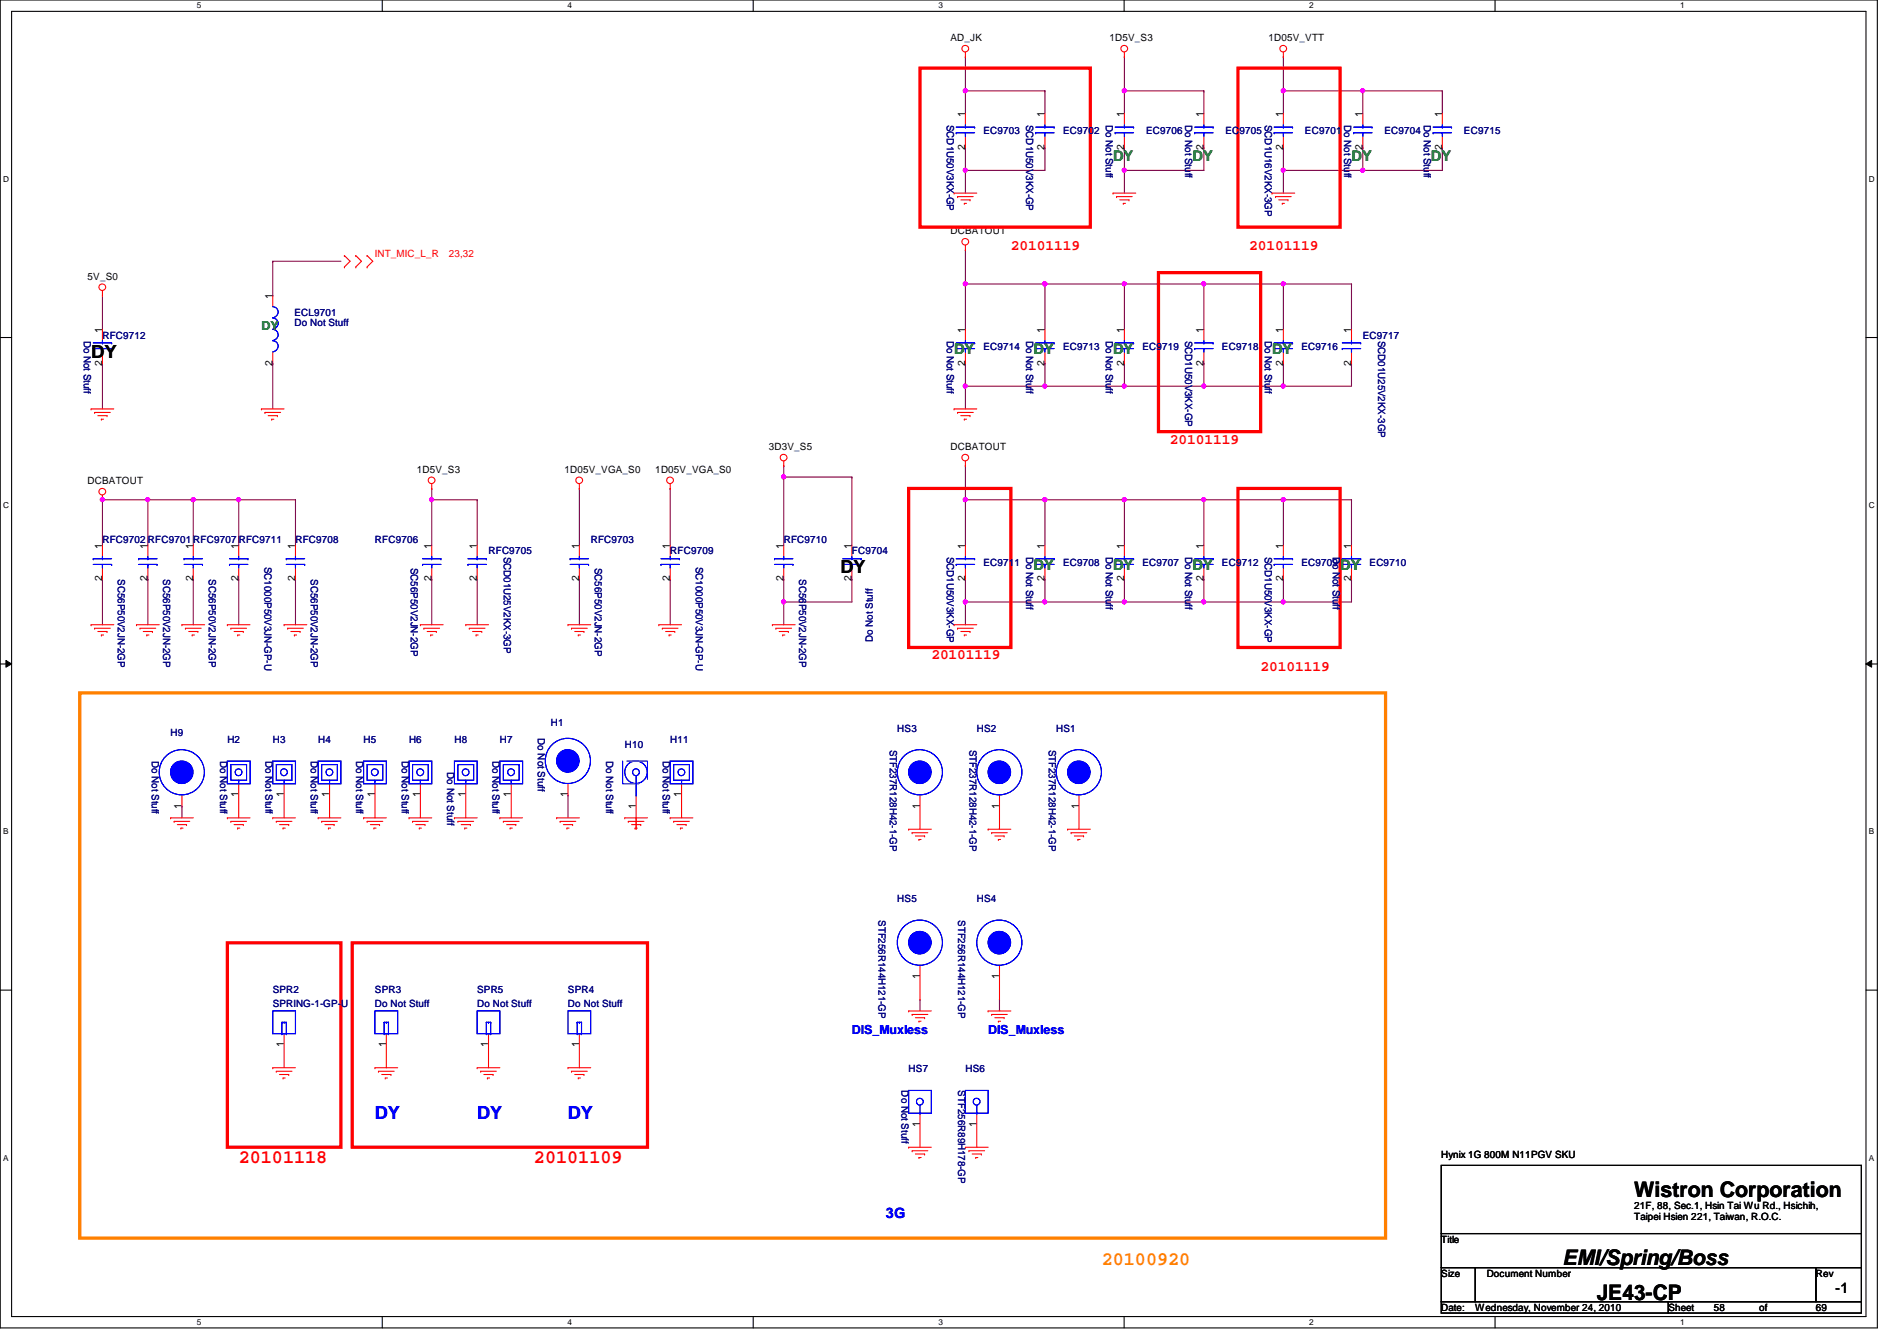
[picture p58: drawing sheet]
<svg xmlns="http://www.w3.org/2000/svg" width="297mm" height="210mm" viewBox="0 0 297 210" stroke-linecap="round" stroke-linejoin="round" font-family="sans-serif">
<defs><g id="words">
<g font-size="3.3">
<text x="255.9" y="187.3">Wistron Corporation</text>
<text x="244.7" y="198.1">EMI/Spring/Boss</text>
<text x="250" y="203.5">JE43-CP</text>
</g>
<g font-size="3" fill="#f00">
<text x="37.4" y="182.1">20101118</text>
<text x="83.6" y="182.1">20101109</text>
</g>
<text font-size="3" fill="#ff8000" x="172.5" y="198.1">20100920</text>
<g font-size="2.8">
<text x="14.3" y="56">DY</text>
<text x="131.6" y="89.7">DY</text>
</g>
<g font-size="2.8" fill="#00f">
<text x="58.7" y="175.1">DY</text>
<text x="74.7" y="175.1">DY</text>
<text x="88.9" y="175.1">DY</text>
</g>
<g font-size="2.3" fill="#008000">
<text x="174.3" y="25.2">DY</text>
<text x="186.7" y="25.2">DY</text>
<text x="211.6" y="25.2">DY</text>
<text x="224.1" y="25.2">DY</text>
<text x="149.4" y="55.5">DY</text>
<text x="161.8" y="55.5">DY</text>
<text x="174.3" y="55.5">DY</text>
<text x="199.2" y="55.5">DY</text>
<text x="161.8" y="89.2">DY</text>
<text x="174.3" y="89.2">DY</text>
<text x="186.7" y="89.2">DY</text>
<text x="209.8" y="89.2">DY</text>
</g>
<g font-size="2.3" fill="#f00">
<text x="158.3" y="39.2">20101119</text>
<text x="195.6" y="39.2">20101119</text>
<text x="183.2" y="69.4">20101119</text>
<text x="145.8" y="103.2">20101119</text>
<text x="197.4" y="105">20101119</text>
</g>
<text font-size="2.3" fill="#00f" x="138.7" y="190.6">3G</text>
<text font-size="2.3" x="287.4" y="202.4">-1</text>
<text font-size="1.9" fill="#008000" x="40.9" y="51.6">DY</text>
<g font-size="1.9" fill="#00f">
<text x="133.4" y="161.8">DIS_Muxless</text>
<text x="154.7" y="161.8">DIS_Muxless</text>
</g>
<g font-size="1.6">
<text x="148.8" y="6.4">AD_JK</text>
<text x="173.7" y="6.4">1D5V_S3</text>
<text x="198.6" y="6.4">1D05V_VTT</text>
<text x="151.1" y="23.5" transform="rotate(-90 151.1 23.5)">2</text>
<text x="151.1" y="18.3" transform="rotate(-90 151.1 18.3)">1</text>
<text x="163.6" y="23.5" transform="rotate(-90 163.6 23.5)">2</text>
<text x="163.6" y="18.3" transform="rotate(-90 163.6 18.3)">1</text>
<text x="176" y="23.5" transform="rotate(-90 176 23.5)">2</text>
<text x="176" y="18.3" transform="rotate(-90 176 18.3)">1</text>
<text x="188.5" y="23.5" transform="rotate(-90 188.5 23.5)">2</text>
<text x="188.5" y="18.3" transform="rotate(-90 188.5 18.3)">1</text>
<text x="200.9" y="23.5" transform="rotate(-90 200.9 23.5)">2</text>
<text x="200.9" y="18.3" transform="rotate(-90 200.9 18.3)">1</text>
<text x="213.4" y="23.5" transform="rotate(-90 213.4 23.5)">2</text>
<text x="213.4" y="18.3" transform="rotate(-90 213.4 18.3)">1</text>
<text x="225.8" y="23.5" transform="rotate(-90 225.8 23.5)">2</text>
<text x="225.8" y="18.3" transform="rotate(-90 225.8 18.3)">1</text>
<text x="148.8" y="36.7">DCBATOUT</text>
<text x="13.7" y="43.8">5V_S0</text>
<text x="42.7" y="46.8" transform="rotate(-90 42.7 46.8)">1</text>
<text x="16" y="52.1" transform="rotate(-90 16 52.1)">1</text>
<text x="151.1" y="52.1" transform="rotate(-90 151.1 52.1)">1</text>
<text x="163.6" y="52.1" transform="rotate(-90 163.6 52.1)">1</text>
<text x="176" y="52.1" transform="rotate(-90 176 52.1)">1</text>
<text x="188.5" y="52.1" transform="rotate(-90 188.5 52.1)">1</text>
<text x="200.9" y="52.1" transform="rotate(-90 200.9 52.1)">1</text>
<text x="211.6" y="52.1" transform="rotate(-90 211.6 52.1)">1</text>
<text x="16" y="57.2" transform="rotate(-90 16 57.2)">2</text>
<text x="42.7" y="57.2" transform="rotate(-90 42.7 57.2)">2</text>
<text x="151.1" y="57.2" transform="rotate(-90 151.1 57.2)">2</text>
<text x="163.6" y="57.2" transform="rotate(-90 163.6 57.2)">2</text>
<text x="176" y="57.2" transform="rotate(-90 176 57.2)">2</text>
<text x="188.5" y="57.2" transform="rotate(-90 188.5 57.2)">2</text>
<text x="200.9" y="57.2" transform="rotate(-90 200.9 57.2)">2</text>
<text x="211.6" y="57.2" transform="rotate(-90 211.6 57.2)">2</text>
<text x="120.4" y="70.4">3D3V_S5</text>
<text x="148.8" y="70.4">DCBATOUT</text>
<text x="13.7" y="75.8">DCBATOUT</text>
<text x="65.3" y="74">1D5V_S3</text>
<text x="88.4" y="74">1D05V_VGA_S0</text>
<text x="102.6" y="74">1D05V_VGA_S0</text>
<text x="16" y="85.9" transform="rotate(-90 16 85.9)">1</text>
<text x="23.1" y="85.9" transform="rotate(-90 23.1 85.9)">1</text>
<text x="30.2" y="85.9" transform="rotate(-90 30.2 85.9)">1</text>
<text x="37.3" y="85.9" transform="rotate(-90 37.3 85.9)">1</text>
<text x="46.2" y="85.9" transform="rotate(-90 46.2 85.9)">1</text>
<text x="67.6" y="85.9" transform="rotate(-90 67.6 85.9)">1</text>
<text x="74.7" y="85.9" transform="rotate(-90 74.7 85.9)">1</text>
<text x="90.7" y="85.9" transform="rotate(-90 90.7 85.9)">1</text>
<text x="104.9" y="85.9" transform="rotate(-90 104.9 85.9)">1</text>
<text x="122.7" y="85.9" transform="rotate(-90 122.7 85.9)">1</text>
<text x="133.3" y="85.9" transform="rotate(-90 133.3 85.9)">1</text>
<text x="151.1" y="85.9" transform="rotate(-90 151.1 85.9)">1</text>
<text x="163.6" y="85.9" transform="rotate(-90 163.6 85.9)">1</text>
<text x="176" y="85.9" transform="rotate(-90 176 85.9)">1</text>
<text x="188.5" y="85.9" transform="rotate(-90 188.5 85.9)">1</text>
<text x="200.9" y="85.9" transform="rotate(-90 200.9 85.9)">1</text>
<text x="211.6" y="85.9" transform="rotate(-90 211.6 85.9)">1</text>
<text x="16" y="91" transform="rotate(-90 16 91)">2</text>
<text x="23.1" y="91" transform="rotate(-90 23.1 91)">2</text>
<text x="30.2" y="91" transform="rotate(-90 30.2 91)">2</text>
<text x="37.3" y="91" transform="rotate(-90 37.3 91)">2</text>
<text x="46.2" y="91" transform="rotate(-90 46.2 91)">2</text>
<text x="67.6" y="91" transform="rotate(-90 67.6 91)">2</text>
<text x="74.7" y="91" transform="rotate(-90 74.7 91)">2</text>
<text x="90.7" y="91" transform="rotate(-90 90.7 91)">2</text>
<text x="104.9" y="91" transform="rotate(-90 104.9 91)">2</text>
<text x="122.7" y="91" transform="rotate(-90 122.7 91)">2</text>
<text x="133.3" y="91" transform="rotate(-90 133.3 91)">2</text>
<text x="151.1" y="91" transform="rotate(-90 151.1 91)">2</text>
<text x="163.6" y="91" transform="rotate(-90 163.6 91)">2</text>
<text x="176" y="91" transform="rotate(-90 176 91)">2</text>
<text x="188.5" y="91" transform="rotate(-90 188.5 91)">2</text>
<text x="200.9" y="91" transform="rotate(-90 200.9 91)">2</text>
<text x="211.6" y="91" transform="rotate(-90 211.6 91)">2</text>
<text x="37.3" y="124.8" transform="rotate(-90 37.3 124.8)">1</text>
<text x="44.4" y="124.8" transform="rotate(-90 44.4 124.8)">1</text>
<text x="51.6" y="124.8" transform="rotate(-90 51.6 124.8)">1</text>
<text x="58.7" y="124.8" transform="rotate(-90 58.7 124.8)">1</text>
<text x="65.8" y="124.8" transform="rotate(-90 65.8 124.8)">1</text>
<text x="72.9" y="124.8" transform="rotate(-90 72.9 124.8)">1</text>
<text x="80" y="124.8" transform="rotate(-90 80 124.8)">1</text>
<text x="88.9" y="124.8" transform="rotate(-90 88.9 124.8)">1</text>
<text x="106.7" y="124.8" transform="rotate(-90 106.7 124.8)">1</text>
<text x="28.4" y="126.6" transform="rotate(-90 28.4 126.6)">1</text>
<text x="99.6" y="126.6" transform="rotate(-90 99.6 126.6)">1</text>
<text x="144" y="126.6" transform="rotate(-90 144 126.6)">1</text>
<text x="156.5" y="126.6" transform="rotate(-90 156.5 126.6)">1</text>
<text x="168.9" y="126.6" transform="rotate(-90 168.9 126.6)">1</text>
<text x="144" y="153.2" transform="rotate(-90 144 153.2)">1</text>
<text x="156.5" y="153.2" transform="rotate(-90 156.5 153.2)">1</text>
<text x="44.4" y="163.9" transform="rotate(-90 44.4 163.9)">1</text>
<text x="60.4" y="163.9" transform="rotate(-90 60.4 163.9)">1</text>
<text x="76.5" y="163.9" transform="rotate(-90 76.5 163.9)">1</text>
<text x="90.7" y="163.9" transform="rotate(-90 90.7 163.9)">1</text>
<text x="144" y="176.4" transform="rotate(-90 144 176.4)">1</text>
<text x="152.9" y="176.4" transform="rotate(-90 152.9 176.4)">1</text>
<text x="225.7" y="181.2">Hynix 1G 800M N11PGV SKU</text>
<text x="255.9" y="189.2">21F, 88, Sec.1, Hsin Tai Wu Rd., Hsichih,</text>
<text x="255.9" y="191">Taipei Hsien 221, Taiwan, R.O.C.</text>
<text x="225.7" y="194.5">Title</text>
<text x="225.7" y="199.9">Size</text>
<text x="232.8" y="199.9">Document Number</text>
<text x="284.3" y="199.9">Rev</text>
<text x="225.7" y="205.2">Date:</text>
<text x="231" y="205.2">Wednesday, November 24, 2010</text>
<text x="261.2" y="205.2">Sheet</text>
<text x="268.3" y="205.2">58</text>
<text x="275.5" y="205.2">of</text>
<text x="284.3" y="205.2">69</text>
</g>
<g font-size="1.6" fill="#000080">
<text x="148.2" y="19.6" transform="rotate(90 148.2 19.6)">SCD1U50V3KX-GP</text>
<text x="154" y="21">EC9703</text>
<text x="160.7" y="19.6" transform="rotate(90 160.7 19.6)">SCD1U50V3KX-GP</text>
<text x="166.5" y="21">EC9702</text>
<text x="173.1" y="19.6" transform="rotate(90 173.1 19.6)">Do Not Stuff</text>
<text x="179.4" y="21">EC9706</text>
<text x="185.6" y="19.6" transform="rotate(90 185.6 19.6)">Do Not Stuff</text>
<text x="191.9" y="21">EC9705</text>
<text x="198" y="19.6" transform="rotate(90 198 19.6)">SCD1U16V2KX-3GP</text>
<text x="204.3" y="21">EC9701</text>
<text x="210.5" y="19.6" transform="rotate(90 210.5 19.6)">Do Not Stuff</text>
<text x="216.8" y="21">EC9704</text>
<text x="222.9" y="19.6" transform="rotate(90 222.9 19.6)">Do Not Stuff</text>
<text x="229.2" y="21">EC9715</text>
<text x="13.1" y="53.3" transform="rotate(90 13.1 53.3)">Do Not Stuff</text>
<text x="16" y="53">RFC9712</text>
<text x="46.1" y="49.4">ECL9701</text>
<text x="46.1" y="51.1">Do Not Stuff</text>
<text x="148.2" y="53.3" transform="rotate(90 148.2 53.3)">Do Not Stuff</text>
<text x="160.7" y="53.3" transform="rotate(90 160.7 53.3)">Do Not Stuff</text>
<text x="173.1" y="53.3" transform="rotate(90 173.1 53.3)">Do Not Stuff</text>
<text x="185.6" y="53.3" transform="rotate(90 185.6 53.3)">SCD1U50V3KX-GP</text>
<text x="198" y="53.3" transform="rotate(90 198 53.3)">Do Not Stuff</text>
<text x="213.4" y="53">EC9717</text>
<text x="215.8" y="53.3" transform="rotate(90 215.8 53.3)">SCD01U25V2KX-3GP</text>
<text x="154" y="54.8">EC9714</text>
<text x="166.5" y="54.8">EC9713</text>
<text x="178.9" y="54.8">EC9719</text>
<text x="191.3" y="54.8">EC9718</text>
<text x="203.8" y="54.8">EC9716</text>
<text x="16" y="85">RFC9702 RFC9701 RFC9707</text>
<text x="37.4" y="85">RFC9711</text>
<text x="41.4" y="88.7" transform="rotate(90 41.4 88.7)">SC1000P50V3JN-GP-U</text>
<text x="46.3" y="85">RFC9708</text>
<text x="58.7" y="85">RFC9706</text>
<text x="64.3" y="88.9" transform="rotate(90 64.3 88.9)">SC56P50V2JN-2GP</text>
<text x="76.5" y="86.8">RFC9705</text>
<text x="78.9" y="87.1" transform="rotate(90 78.9 87.1)">SCD01U25V2KX-3GP</text>
<text x="92.5" y="85">RFC9703</text>
<text x="93.1" y="88.9" transform="rotate(90 93.1 88.9)">SC56P50V2JN-2GP</text>
<text x="104.9" y="86.8">RFC9709</text>
<text x="109" y="88.7" transform="rotate(90 109 88.7)">SC1000P50V3JN-GP-U</text>
<text x="122.7" y="85">RFC9710</text>
<text x="133.4" y="86.8">FC9704</text>
<text x="148.2" y="87.1" transform="rotate(90 148.2 87.1)">SCD1U50V3KX-GP</text>
<text x="154" y="88.6">EC9711</text>
<text x="160.7" y="87.1" transform="rotate(90 160.7 87.1)">Do Not Stuff</text>
<text x="166.5" y="88.6">EC9708</text>
<text x="173.1" y="87.1" transform="rotate(90 173.1 87.1)">Do Not Stuff</text>
<text x="178.9" y="88.6">EC9707</text>
<text x="185.6" y="87.1" transform="rotate(90 185.6 87.1)">Do Not Stuff</text>
<text x="191.3" y="88.6">EC9712</text>
<text x="198" y="87.1" transform="rotate(90 198 87.1)">SCD1U50V3KX-GP</text>
<text x="203.8" y="88.6">EC9709</text>
<text x="208.7" y="87.1" transform="rotate(90 208.7 87.1)">Do Not Stuff</text>
<text x="214.5" y="88.6">EC9710</text>
<text x="18.5" y="90.7" transform="rotate(90 18.5 90.7)">SC56P50V2JN-2GP</text>
<text x="25.6" y="90.7" transform="rotate(90 25.6 90.7)">SC56P50V2JN-2GP</text>
<text x="32.7" y="90.7" transform="rotate(90 32.7 90.7)">SC56P50V2JN-2GP</text>
<text x="48.7" y="90.7" transform="rotate(90 48.7 90.7)">SC56P50V2JN-2GP</text>
<text x="125.1" y="90.7" transform="rotate(90 125.1 90.7)">SC56P50V2JN-2GP</text>
<text x="136.6" y="100.5" transform="rotate(-90 136.6 100.5)">Do Not Stuff</text>
<text x="86.3" y="113.6">H1</text>
<text x="23.8" y="119.1" transform="rotate(90 23.8 119.1)">Do Not Stuff</text>
<text x="26.7" y="115.2">H9</text>
<text x="34.5" y="119.1" transform="rotate(90 34.5 119.1)">Do Not Stuff</text>
<text x="35.6" y="116.3">H2</text>
<text x="41.6" y="119.1" transform="rotate(90 41.6 119.1)">Do Not Stuff</text>
<text x="42.7" y="116.3">H3</text>
<text x="48.7" y="119.1" transform="rotate(90 48.7 119.1)">Do Not Stuff</text>
<text x="49.8" y="116.3">H4</text>
<text x="55.8" y="119.1" transform="rotate(90 55.8 119.1)">Do Not Stuff</text>
<text x="56.9" y="116.3">H5</text>
<text x="62.9" y="119.1" transform="rotate(90 62.9 119.1)">Do Not Stuff</text>
<text x="64" y="116.3">H6</text>
<text x="71.2" y="116.3">H8</text>
<text x="77.1" y="119.1" transform="rotate(90 77.1 119.1)">Do Not Stuff</text>
<text x="78.3" y="116.3">H7</text>
<text x="84.2" y="115.6" transform="rotate(90 84.2 115.6)">Do Not Stuff</text>
<text x="94.9" y="119.1" transform="rotate(90 94.9 119.1)">Do Not Stuff</text>
<text x="97.8" y="117">H10</text>
<text x="103.8" y="119.1" transform="rotate(90 103.8 119.1)">Do Not Stuff</text>
<text x="104.9" y="116.3">H11</text>
<text x="139.4" y="117.3" transform="rotate(90 139.4 117.3)">STF237R128H42-1-GP</text>
<text x="140.5" y="114.5">HS3</text>
<text x="151.8" y="117.3" transform="rotate(90 151.8 117.3)">STF237R128H42-1-GP</text>
<text x="152.9" y="114.5">HS2</text>
<text x="164.3" y="117.3" transform="rotate(90 164.3 117.3)">STF237R128H42-1-GP</text>
<text x="165.4" y="114.5">HS1</text>
<text x="70" y="120.9" transform="rotate(90 70 120.9)">Do Not Stuff</text>
<text x="140.5" y="141.2">HS5</text>
<text x="152.9" y="141.2">HS4</text>
<text x="137.6" y="144" transform="rotate(90 137.6 144)">STF256R144H121-GP</text>
<text x="150" y="144" transform="rotate(90 150 144)">STF256R144H121-GP</text>
<text x="42.7" y="155.4">SPR2</text>
<text x="58.7" y="155.4">SPR3</text>
<text x="74.7" y="155.4">SPR5</text>
<text x="88.9" y="155.4">SPR4</text>
<text x="42.7" y="157.6">SPRING-1-GP-U</text>
<text x="58.7" y="157.6">Do Not Stuff</text>
<text x="74.7" y="157.6">Do Not Stuff</text>
<text x="88.9" y="157.6">Do Not Stuff</text>
<text x="142.3" y="167.9">HS7</text>
<text x="151.2" y="167.9">HS6</text>
<text x="141.1" y="170.7" transform="rotate(90 141.1 170.7)">Do Not Stuff</text>
<text x="150" y="170.7" transform="rotate(90 150 170.7)">STF256R89H178-GP</text>
</g>
<g font-size="1.6" fill="#f00">
<text x="58.7" y="40.2">INT_MIC_L_R</text>
<text x="70.3" y="40.2">23,32</text>
</g>
<g font-size="1.3">
<text x="30.8" y="1.3">5</text>
<text x="88.9" y="1.3">4</text>
<text x="146.9" y="1.3">3</text>
<text x="205" y="1.3">2</text>
<text x="263.1" y="1.3">1</text>
<text x=".5" y="28.4">D</text>
<text x="292.6" y="28.4">D</text>
<text x=".5" y="79.5">C</text>
<text x="292.6" y="79.5">C</text>
<text x=".5" y="130.6">B</text>
<text x="292.6" y="130.6">B</text>
<text x=".5" y="181.7">A</text>
<text x="292.6" y="181.7">A</text>
<text x="30.8" y="207.4">5</text>
<text x="88.9" y="207.4">4</text>
<text x="146.9" y="207.4">3</text>
<text x="205" y="207.4">2</text>
<text x="263.1" y="207.4">1</text>
</g>
</g></defs>
<path d="M0 0h294v207.9h-294zM1.8 1.8h290.4v204.3h-290.4z" fill="none" stroke="#000" stroke-width=".17"/>
<g fill="#fff">
<path d="M30.8 .2h.7v1.4h-.7z"/>
<path d="M30.8 206.2h.7v1.4h-.7z"/>
</g>
<path d="M59.9 0v1.8M59.9 206.1v1.8" fill="none" stroke="#000" stroke-width=".17"/>
<g fill="#fff">
<path d="M88.9 .2h.6v1.4h-.6z"/>
<path d="M88.9 206.2h.6v1.4h-.6z"/>
</g>
<path d="M117.9 0v1.8M117.9 206.1v1.8" fill="none" stroke="#000" stroke-width=".17"/>
<g fill="#fff">
<path d="M146.9 .2h.7v1.4h-.7z"/>
<path d="M146.9 206.2h.7v1.4h-.7z"/>
</g>
<path d="M176 0v1.8M176 206.1v1.8" fill="none" stroke="#000" stroke-width=".17"/>
<g fill="#fff">
<path d="M205 .2h.7v1.4h-.7z"/>
<path d="M205 206.2h.7v1.4h-.7z"/>
</g>
<path d="M234.1 0v1.8M234.1 206.1v1.8" fill="none" stroke="#000" stroke-width=".17"/>
<g fill="#fff">
<path d="M263.1 .2h.7v1.4h-.7z"/>
<path d="M263.1 206.2h.7v1.4h-.7z"/>
<path d="M.5 27.3h.9v1.4h-.9z"/>
<path d="M292.6 27.3h.9v1.4h-.9z"/>
<path d="M.5 78.4h.9v1.4h-.9z"/>
<path d="M292.6 78.4h.9v1.4h-.9z"/>
</g>
<path d="M0 52.8h1.8M292.2 52.8h1.8" fill="none" stroke="#000" stroke-width=".17"/>
<g fill="#fff">
<path d="M.5 129.5h.8v1.4h-.8z"/>
<path d="M292.6 129.5h.9v1.4h-.9z"/>
</g>
<path d="M0 103.9h1.8M292.2 103.9h1.8" fill="none" stroke="#000" stroke-width=".17"/>
<path d="M.9 103.4l.9 .5-.9 .5zM292.2 103.9l.9-.5v1z" fill="#000"/>
<path d="M.9 103.4l.9 .5-.9 .5zM292.2 103.9l.9-.5v1z" fill="none" stroke="#000" stroke-width=".16"/>
<g fill="#fff">
<path d="M.5 180.5h.8v1.4h-.8z"/>
<path d="M292.6 180.5h.9v1.4h-.9z"/>
</g>
<path d="M0 155h1.8M292.2 155h1.8" fill="none" stroke="#000" stroke-width=".17"/>
<g fill="none" stroke="#800040" stroke-width=".17">
<path d="M176.1 23.1h.1M176.1 23.1v3.6M188.5 23.1h.1M188.5 23.1v3.6M16 78.2h.1M16 78.2h7.2M28.5 126.2h.1M28.5 126.2v1.8M88.9 124.5h.1M88.9 124.5v3.5M99.6 128h.1M99.6 128v1.8"/>
<path d="M144.1 156.5h.1M144.1 156.5v1.7M156.5 156.5h.1M156.5 156.5v1.7"/>
</g>
<circle cx="16" cy="78.2" r=".32" fill="#f0f"/>
<circle cx="16" cy="78.2" r=".32" fill="none" stroke="#f0f" stroke-width=".17"/>
<g fill="none" stroke="#800040" stroke-width=".17">
<path d="M213.4 14.2h.1M213.4 14.2h12.4M225.8 14.2h.1M225.8 14.2v3.6M16 78.2h.1M16 78.2v7.1M23.2 78.2h.1M23.2 78.2v7.1M104.9 76.5h.1M104.9 76.5v8.8M23.2 90.7h.1M23.2 90.7v7.1"/>
<path d="M151.2 94.2h.1M151.2 94.2v3.6"/>
</g>
<circle cx="151.1" cy="94.2" r=".32" fill="#f0f"/>
<circle cx="151.1" cy="94.2" r=".32" fill="none" stroke="#f0f" stroke-width=".17"/>
<path d="M151.2 26.7h.1M151.2 26.7v3.5" fill="none" stroke="#800040" stroke-width=".17"/>
<circle cx="151.1" cy="26.6" r=".32" fill="#f0f"/>
<circle cx="151.1" cy="26.6" r=".32" fill="none" stroke="#f0f" stroke-width=".17"/>
<path d="M151.2 14.2h.1M151.2 14.2h12.4" fill="none" stroke="#800040" stroke-width=".17"/>
<circle cx="151.1" cy="14.2" r=".32" fill="#f0f"/>
<circle cx="151.1" cy="14.2" r=".32" fill="none" stroke="#f0f" stroke-width=".17"/>
<path d="M151.2 14.2h.1M151.2 8.9h.1M151.2 8.9v8.9M163.6 14.2h.1M163.6 14.2v3.6M151.2 26.7h.1M151.2 26.7h12.4M151.2 60.5h.1M151.2 60.5v3.5" fill="none" stroke="#800040" stroke-width=".17"/>
<circle cx="151.1" cy="60.4" r=".32" fill="#f0f"/>
<circle cx="151.1" cy="60.4" r=".32" fill="none" stroke="#f0f" stroke-width=".17"/>
<path d="M151.2 23.1h.1M151.2 23.1v3.6M163.6 23.1h.1M163.6 23.1v3.6M151.2 44.4h.1M151.2 44.4h12.4" fill="none" stroke="#800040" stroke-width=".17"/>
<circle cx="163.6" cy="44.4" r=".32" fill="#f0f"/>
<circle cx="163.6" cy="44.4" r=".32" fill="none" stroke="#f0f" stroke-width=".17"/>
<circle cx="151.1" cy="44.4" r=".32" fill="#f0f"/>
<circle cx="151.1" cy="44.4" r=".32" fill="none" stroke="#f0f" stroke-width=".17"/>
<path d="M163.6 44.4h.1M163.6 44.4h12.5" fill="none" stroke="#800040" stroke-width=".17"/>
<circle cx="163.6" cy="44.4" r=".32" fill="#f0f"/>
<circle cx="163.6" cy="44.4" r=".32" fill="none" stroke="#f0f" stroke-width=".17"/>
<path d="M201 44.4h.1M201 44.4h10.6" fill="none" stroke="#800040" stroke-width=".17"/>
<circle cx="200.9" cy="44.4" r=".32" fill="#f0f"/>
<circle cx="200.9" cy="44.4" r=".32" fill="none" stroke="#f0f" stroke-width=".17"/>
<path d="M176.1 44.4h.1M176.1 44.4h12.4" fill="none" stroke="#800040" stroke-width=".17"/>
<circle cx="176" cy="44.4" r=".32" fill="#f0f"/>
<circle cx="176" cy="44.4" r=".32" fill="none" stroke="#f0f" stroke-width=".17"/>
<path d="M151.2 60.5h.1M151.2 60.5h12.4M201 60.5h.1M201 60.5h10.6" fill="none" stroke="#800040" stroke-width=".17"/>
<circle cx="200.9" cy="60.4" r=".32" fill="#f0f"/>
<circle cx="200.9" cy="60.4" r=".32" fill="none" stroke="#f0f" stroke-width=".17"/>
<path d="M163.6 60.5h.1M163.6 60.5h12.5" fill="none" stroke="#800040" stroke-width=".17"/>
<circle cx="163.6" cy="60.4" r=".32" fill="#f0f"/>
<circle cx="163.6" cy="60.4" r=".32" fill="none" stroke="#f0f" stroke-width=".17"/>
<path d="M176.1 60.5h.1M176.1 60.5h12.4" fill="none" stroke="#800040" stroke-width=".17"/>
<circle cx="176" cy="60.4" r=".32" fill="#f0f"/>
<circle cx="176" cy="60.4" r=".32" fill="none" stroke="#f0f" stroke-width=".17"/>
<g fill="none" stroke="#800040" stroke-width=".17">
<path d="M151.2 44.4h.1M151.2 44.4v7.2M163.6 44.4h.1M163.6 44.4v7.2M176.1 44.4h.1M176.1 44.4v7.2M188.5 44.4h.1M188.5 44.4v7.2M188.5 44.4h12.5M201 44.4h.1M201 44.4v7.2M211.6 44.4h.1"/>
<path d="M211.6 44.4v7.2"/>
</g>
<circle cx="188.5" cy="44.4" r=".32" fill="#f0f"/>
<circle cx="188.5" cy="44.4" r=".32" fill="none" stroke="#f0f" stroke-width=".17"/>
<g fill="none" stroke="#800040" stroke-width=".17">
<path d="M151.2 39.1h.1M151.2 39.1v5.3M151.2 56.9h.1M151.2 56.9v3.6M163.6 56.9h.1M163.6 56.9v3.6M176.1 56.9h.1M176.1 56.9v3.6M188.5 56.9h.1M188.5 56.9v3.6M201 56.9h.1M201 56.9v3.6h-12.5"/>
<path d="M211.6 56.9h.1M211.6 56.9v3.6M188.5 60.5h.1"/>
</g>
<circle cx="188.5" cy="60.4" r=".32" fill="#f0f"/>
<circle cx="188.5" cy="60.4" r=".32" fill="none" stroke="#f0f" stroke-width=".17"/>
<path d="M176.1 14.2h.1M176.1 14.2h12.4M46.3 90.7h.1M46.3 90.7v7.1" fill="none" stroke="#800040" stroke-width=".17"/>
<circle cx="176" cy="14.2" r=".32" fill="#f0f"/>
<circle cx="176" cy="14.2" r=".32" fill="none" stroke="#f0f" stroke-width=".17"/>
<g fill="none" stroke="#800040" stroke-width=".17">
<path d="M176.1 14.2h.1M176.1 8.9h.1M176.1 8.9v8.9M188.5 14.2h.1M188.5 14.2v3.6M30.3 78.2h.1M30.3 78.2h7.1M67.6 78.2h.1M67.6 78.2h7.1M90.7 76.5h.1M90.7 76.5v8.8M90.7 90.7h.1"/>
<path d="M90.7 90.7v7.1M104.9 90.7h.1M104.9 90.7v7.1"/>
</g>
<circle cx="30.2" cy="78.2" r=".32" fill="#f0f"/>
<circle cx="30.2" cy="78.2" r=".32" fill="none" stroke="#f0f" stroke-width=".17"/>
<path d="M213.4 26.7h.1M225.8 23.1h.1M225.8 23.1v3.6h-12.4M151.2 78.2h.1M151.2 78.2h12.4" fill="none" stroke="#800040" stroke-width=".17"/>
<circle cx="163.6" cy="78.2" r=".32" fill="#f0f"/>
<circle cx="163.6" cy="78.2" r=".32" fill="none" stroke="#f0f" stroke-width=".17"/>
<circle cx="151.1" cy="78.2" r=".32" fill="#f0f"/>
<circle cx="151.1" cy="78.2" r=".32" fill="none" stroke="#f0f" stroke-width=".17"/>
<path d="M163.6 78.2h.1M163.6 78.2h12.5" fill="none" stroke="#800040" stroke-width=".17"/>
<circle cx="163.6" cy="78.2" r=".32" fill="#f0f"/>
<circle cx="163.6" cy="78.2" r=".32" fill="none" stroke="#f0f" stroke-width=".17"/>
<path d="M201 78.2h.1M201 78.2h10.6" fill="none" stroke="#800040" stroke-width=".17"/>
<circle cx="200.9" cy="78.2" r=".32" fill="#f0f"/>
<circle cx="200.9" cy="78.2" r=".32" fill="none" stroke="#f0f" stroke-width=".17"/>
<path d="M176.1 78.2h.1M176.1 78.2h12.4" fill="none" stroke="#800040" stroke-width=".17"/>
<circle cx="176" cy="78.2" r=".32" fill="#f0f"/>
<circle cx="176" cy="78.2" r=".32" fill="none" stroke="#f0f" stroke-width=".17"/>
<path d="M151.2 94.2h.1M151.2 94.2h12.4M201 94.2h.1M201 94.2h10.6" fill="none" stroke="#800040" stroke-width=".17"/>
<circle cx="200.9" cy="94.2" r=".32" fill="#f0f"/>
<circle cx="200.9" cy="94.2" r=".32" fill="none" stroke="#f0f" stroke-width=".17"/>
<path d="M163.6 94.2h.1M163.6 94.2h12.5" fill="none" stroke="#800040" stroke-width=".17"/>
<circle cx="163.6" cy="94.2" r=".32" fill="#f0f"/>
<circle cx="163.6" cy="94.2" r=".32" fill="none" stroke="#f0f" stroke-width=".17"/>
<path d="M176.1 94.2h.1M176.1 94.2h12.4" fill="none" stroke="#800040" stroke-width=".17"/>
<circle cx="176" cy="94.2" r=".32" fill="#f0f"/>
<circle cx="176" cy="94.2" r=".32" fill="none" stroke="#f0f" stroke-width=".17"/>
<path d="M37.4 78.2h.1M37.4 78.2v7.1M122.7 74.7h.1M122.7 72.9h.1M122.7 74.7h10.7M122.7 72.9v1.8" fill="none" stroke="#800040" stroke-width=".17"/>
<circle cx="122.7" cy="74.6" r=".32" fill="#f0f"/>
<circle cx="122.7" cy="74.6" r=".32" fill="none" stroke="#f0f" stroke-width=".17"/>
<path d="M67.6 76.5h.1M67.6 76.5v1.7M122.7 74.7h.1M122.7 74.7v10.6M122.7 94.2h.1M122.7 94.2v3.6" fill="none" stroke="#800040" stroke-width=".17"/>
<circle cx="122.7" cy="94.2" r=".32" fill="#f0f"/>
<circle cx="122.7" cy="94.2" r=".32" fill="none" stroke="#f0f" stroke-width=".17"/>
<g fill="none" stroke="#800040" stroke-width=".17">
<path d="M74.7 78.2h.1M74.7 78.2v7.1M151.2 78.2h.1M151.2 78.2v7.1M163.6 78.2h.1M163.6 78.2v7.1M176.1 78.2h.1M176.1 78.2v7.1M188.5 78.2h.1M188.5 78.2v7.1M188.5 78.2h12.5M201 78.2h.1"/>
<path d="M201 78.2v7.1M211.6 78.2h.1M211.6 78.2v7.1"/>
</g>
<circle cx="188.5" cy="78.2" r=".32" fill="#f0f"/>
<circle cx="188.5" cy="78.2" r=".32" fill="none" stroke="#f0f" stroke-width=".17"/>
<g fill="none" stroke="#800040" stroke-width=".17">
<path d="M176.1 26.7h.1M176.1 26.7v3.5M16 56.9h.1M16 56.9v7.1M30.3 78.2h.1M30.3 78.2v7.1M30.3 90.7h.1M30.3 90.7v7.1M122.7 94.2h.1M122.7 90.7h.1M122.7 90.7v3.5M133.4 90.7h.1"/>
<path d="M133.4 90.7v3.5h-10.7"/>
</g>
<circle cx="176" cy="26.6" r=".32" fill="#f0f"/>
<circle cx="176" cy="26.6" r=".32" fill="none" stroke="#f0f" stroke-width=".17"/>
<path d="M176.1 26.7h.1M176.1 26.7h12.4M67.6 78.2h.1M67.6 78.2v7.1M133.4 74.7h.1M133.4 74.7v10.6M16 90.7h.1M16 90.7v7.1M67.6 90.7h.1M67.6 90.7v7.1M74.7 90.7h.1M74.7 90.7v7.1" fill="none" stroke="#800040" stroke-width=".17"/>
<circle cx="67.6" cy="78.2" r=".32" fill="#f0f"/>
<circle cx="67.6" cy="78.2" r=".32" fill="none" stroke="#f0f" stroke-width=".17"/>
<g fill="none" stroke="#800040" stroke-width=".17">
<path d="M151.2 72.9h.1M151.2 72.9v5.3M151.2 90.7h.1M151.2 90.7v3.5M163.6 90.7h.1M163.6 90.7v3.5M176.1 90.7h.1M176.1 90.7v3.5M188.5 90.7h.1M188.5 94.2h.1M188.5 90.7v3.5M201 90.7h.1"/>
<path d="M201 90.7v3.5h-12.5M211.6 90.7h.1M211.6 90.7v3.5"/>
</g>
<circle cx="188.5" cy="94.2" r=".32" fill="#f0f"/>
<circle cx="188.5" cy="94.2" r=".32" fill="none" stroke="#f0f" stroke-width=".17"/>
<path d="M16 51.6h.1M16 46.2v5.4M23.2 78.2h.1M23.2 78.2h7.1M37.4 90.7h.1M37.4 90.7v7.1" fill="none" stroke="#800040" stroke-width=".17"/>
<circle cx="23.1" cy="78.2" r=".32" fill="#f0f"/>
<circle cx="23.1" cy="78.2" r=".32" fill="none" stroke="#f0f" stroke-width=".17"/>
<path d="M37.4 78.2h.1M37.4 78.2h8.9M46.3 78.2h.1M46.3 78.2v7.1" fill="none" stroke="#800040" stroke-width=".17"/>
<circle cx="37.4" cy="78.2" r=".32" fill="#f0f"/>
<circle cx="37.4" cy="78.2" r=".32" fill="none" stroke="#f0f" stroke-width=".17"/>
<path d="M201 14.2h.1M201 14.2h12.4M201 23.1h.1M201 23.1v3.6M213.4 23.1h.1M213.4 23.1v3.6" fill="none" stroke="#800040" stroke-width=".17"/>
<circle cx="213.4" cy="14.2" r=".32" fill="#f0f"/>
<circle cx="213.4" cy="14.2" r=".32" fill="none" stroke="#f0f" stroke-width=".17"/>
<circle cx="200.9" cy="14.2" r=".32" fill="#f0f"/>
<circle cx="200.9" cy="14.2" r=".32" fill="none" stroke="#f0f" stroke-width=".17"/>
<path d="M201 14.2h.1M201 8.9h.1M201 8.9v8.9M213.4 14.2h.1M213.4 14.2v3.6M201 26.7h.1M201 26.7v3.5" fill="none" stroke="#800040" stroke-width=".17"/>
<circle cx="200.9" cy="26.6" r=".32" fill="#f0f"/>
<circle cx="200.9" cy="26.6" r=".32" fill="none" stroke="#f0f" stroke-width=".17"/>
<path d="M201 26.7h.1M201 26.7h12.4" fill="none" stroke="#800040" stroke-width=".17"/>
<circle cx="213.4" cy="26.6" r=".32" fill="#f0f"/>
<circle cx="213.4" cy="26.6" r=".32" fill="none" stroke="#f0f" stroke-width=".17"/>
<path d="M42.7 40.9h.1M42.7 46.2h.1M42.7 56.9h.1M42.7 40.9h10.7M42.7 40.9v5.3M42.7 56.9v7.1" fill="none" stroke="#800040" stroke-width=".17"/>
<g fill="none" stroke="#f00" stroke-width=".17">
<path d="M151.2 8.9h.1M151.2 8.2v.7M151.2 17.8v1.8M163.6 17.8v1.8M176.1 8.9h.1M176.1 8.2v.7M201 8.9h.1M201 8.2v.7M213.4 17.8v1.8M149.4 30.2h.1M149.4 30.2h3.5M149.9 30.8h.1"/>
<path d="M149.9 30.8h2.5M150.4 31.3h1.5M151 31.8h.1M151 31.8h.3M151.2 39.1h.1M151.2 21.3v1.8M151.2 38.4v.7M151.9 31.3h.1M163.6 21.3v1.8M174.3 30.2h.1M174.3 30.2h3.5M174.8 30.8h.1"/>
<path d="M174.8 30.8h2.5M175.3 31.3h1.5M175.9 31.8h.1M175.9 31.8h.3M176.8 31.3h.1M199.2 30.2h.1M199.2 30.2h3.5M199.7 30.8h.1M199.7 30.8h2.5M200.2 31.3h1.5M200.8 31.8h.1M200.8 31.8h.3"/>
<path d="M201.7 31.3h.1M213.4 21.3v1.8M16 46.2h.1M16 45.5v.7M42.7 46.2v1.8M42.7 55.1v1.8M53.9 40h.1M53.9 41.8h.1M53.9 40l.9 .9-.9 .9M55.7 41.8h.1M55.7 40h.1M55.7 40l.9 .9-.9 .9"/>
<path d="M57.5 40h.1M57.5 41.8h.1M57.5 40l.9 .9-.9 .9M14.3 64h.1M14.3 64h3.5M14.8 64.6h.1M14.8 64.6h2.5M15.3 65.1h1.5M15.9 65.6h.1M15.9 65.6h.3M16 78.2h.1M16 77.5v.7"/>
<path d="M16.8 65.1h.1M40.9 64h.1M40.9 64h3.6M41.5 64.6h.1M41.5 64.6h2.4M42 65.1h1.4M42.5 65.6h.1M42.5 65.6h.4M43.4 65.1h.1M67.6 76.5h.1M67.6 75.7v.8M90.7 76.5h.1"/>
<path d="M90.7 75.7v.8M104.9 76.5h.1M104.9 75.7v.8M122.7 72.9h.1M122.7 72.2v.7M149.4 64h.1M149.4 64h3.5M149.9 64.6h.1M149.9 64.6h2.5M150.4 65.1h1.5M151 65.6h.1M151 65.6h.3"/>
<path d="M151.2 72.9h.1M151.2 72.2v.7M151.9 65.1h.1M14.3 97.8h.1M14.3 97.8h3.5M14.8 98.3h.1M14.8 98.3h2.5M15.3 98.8h1.5M15.9 99.4h.1M15.9 99.4h.3M16.8 98.8h.1M21.4 97.8h.1"/>
<path d="M21.4 97.8h3.5M21.9 98.3h.1M21.9 98.3h2.5M22.4 98.8h1.5M23 99.4h.1M23 99.4h.3M23.9 98.8h.1M28.5 97.8h.1M28.5 97.8h3.5M29 98.3h.1M29 98.3h2.5M29.5 98.8h1.5"/>
<path d="M30.1 99.4h.1M30.1 99.4h.3M31 98.8h.1M35.6 97.8h.1M35.6 97.8h3.6M36.1 98.3h.1M36.1 98.3h2.5M36.7 98.8h1.4M37.2 99.4h.1M37.2 99.4h.3M38.1 98.8h.1M44.5 97.8h.1"/>
<path d="M44.5 97.8h3.5M45 98.3h.1M45 98.3h2.5M45.5 98.8h1.5M46.1 99.4h.1M46.1 99.4h.3M47 98.8h.1M65.8 97.8h.1M65.8 97.8h3.6M66.4 98.3h.1M66.4 98.3h2.4M66.9 98.8h1.4"/>
<path d="M67.4 99.4h.1M67.4 99.4h.4M67.6 85.3v1.8M67.6 88.9v1.8M68.3 98.8h.1M72.9 97.8h.1M72.9 97.8h3.6M73.5 98.3h.1M73.5 98.3h2.4M74 98.8h1.4M74.5 99.4h.1M74.5 99.4h.4"/>
<path d="M75.4 98.8h.1M88.9 97.8h.1M88.9 97.8h3.6M89.5 98.3h.1M89.5 98.3h2.4M90 98.8h1.4M90.5 99.4h.1M90.5 99.4h.4M91.4 98.8h.1M103.2 97.8h.1M103.2 97.8h3.5M103.7 98.3h.1"/>
<path d="M103.7 98.3h2.5M104.2 98.8h1.5M104.8 99.4h.1M104.8 99.4h.3M105.7 98.8h.1M120.9 97.8h.1M120.9 97.8h3.6M121.5 98.3h.1M121.5 98.3h2.4M122 98.8h1.4M122.6 99.4h.1M122.6 99.4h.3"/>
<path d="M122.7 85.3v1.8M122.7 88.9v1.8M123.4 98.8h.1M149.4 97.8h.1M149.4 97.8h3.5M149.9 98.3h.1M149.9 98.3h2.5M150.4 98.8h1.5M151 99.4h.1M151 99.4h.3M151.2 85.3v1.8M151.2 88.9v1.8"/>
<path d="M151.9 98.8h.1M163.6 85.3v1.8M163.6 88.9v1.8M26.7 128h.1M26.7 128h3.6M27.3 128.6h.1M27.3 128.6h2.4M27.8 129.1h1.4M28.3 129.6h.1M28.3 129.6h.4M28.5 124.5v1.7M29.2 129.1h.1"/>
<path d="M35.6 128h.1M35.6 128h3.6M36.1 128.6h.1M36.1 128.6h2.5M36.7 129.1h1.4M37.2 129.6h.1M37.2 129.6h.3M37.4 122.7v5.3M38.1 129.1h.1M42.7 128h.1M42.7 128h3.6M43.3 128.6h.1"/>
<path d="M43.3 128.6h2.4M43.8 129.1h1.4M44.3 129.6h.1M44.3 129.6h.4M44.5 122.7v5.3M45.2 129.1h.1M49.8 128h.1M49.8 128h3.6M50.4 128.6h.1M50.4 128.6h2.4M50.9 129.1h1.4M51.4 129.6h.1"/>
<path d="M51.4 129.6h.4M52.3 129.1h.1M56.9 128h.1M56.9 128h3.6M57.5 128.6h.1M57.5 128.6h2.4M58 129.1h1.4M58.5 129.6h.1M58.5 129.6h.4M59.4 129.1h.1M64 128h.1M64 128h3.6"/>
<path d="M64.6 128.6h.1M64.6 128.6h2.5M65.1 129.1h1.4M65.7 129.6h.1M65.7 129.6h.3M66.5 129.1h.1M71.2 128h.1M71.2 128h3.5M71.7 128.6h.1M71.7 128.6h2.5M72.2 129.1h1.5M72.8 129.6h.1"/>
<path d="M72.8 129.6h.3M73.7 129.1h.1M78.3 128h.1M78.3 128h3.5M78.8 128.6h.1M78.8 128.6h2.5M79.3 129.1h1.5M79.9 129.6h.1M79.9 129.6h.3M80.8 129.1h.1M87.2 128h.1M87.2 128h3.5"/>
<path d="M87.7 128.6h.1M87.7 128.6h2.5M88.2 129.1h1.5M88.8 129.6h.1M88.8 129.6h.3M89.7 129.1h.1M97.8 128h.1M97.8 128h3.6M98.4 128.6h.1M98.4 128.6h2.4M98.9 129.1h1.4M99.4 129.6h.1"/>
<path d="M99.4 129.6h.4M100.3 129.1h.1M104.9 128h.1M104.9 128h3.6M105.5 128.6h.1M105.5 128.6h2.4M106 129.1h1.4M106.5 129.6h.1M106.5 129.6h.4M106.7 122.7v5.3M107.4 129.1h.1M142.3 129.8h.1"/>
<path d="M142.3 129.8h3.5M142.8 130.3h.1M142.8 130.3h2.5M143.3 130.9h1.5M143.9 131.4h.1M143.9 131.4h.3M144.8 130.9h.1M154.7 129.8h.1M154.7 129.8h3.6M155.3 130.3h.1M155.3 130.3h2.4M155.8 130.9h1.4"/>
<path d="M156.3 131.4h.1M156.3 131.4h.4M157.2 130.9h.1M167.2 129.8h.1M167.2 129.8h3.5M167.7 130.3h.1M167.7 130.3h2.5M168.2 130.9h1.5M168.8 131.4h.1M168.8 131.4h.3M169.7 130.9h.1M142.3 158.2h.1"/>
<path d="M142.3 158.2h3.5M142.8 158.8h.1M142.8 158.8h2.5M143.3 159.3h1.5M143.9 159.9h.1M143.9 159.9h.3M144.8 159.3h.1M154.7 158.2h.1M154.7 158.2h3.6M155.3 158.8h.1M155.3 158.8h2.4M155.8 159.3h1.4"/>
<path d="M156.3 159.9h.1M156.3 159.9h.4M157.2 159.3h.1M42.7 167.1h.1M42.7 167.1h3.6M43.3 167.7h.1M43.3 167.7h2.4M43.8 168.2h1.4M44.3 168.7h.1M44.3 168.7h.4M44.5 161.8v5.3M45.2 168.2h.1"/>
<path d="M58.7 167.1h.1M58.7 167.1h3.6M59.3 167.7h.1M59.3 167.7h2.4M59.8 168.2h1.4M60.3 168.7h.1M60.3 168.7h.4M61.2 168.2h.1M74.7 167.1h.1M74.7 167.1h3.6M75.3 167.7h.1M75.3 167.7h2.4"/>
<path d="M75.8 168.2h1.4M76.3 168.7h.1M76.3 168.7h.4M76.5 161.8v5.3M77.2 168.2h.1M88.9 167.1h.1M88.9 167.1h3.6M89.5 167.7h.1M89.5 167.7h2.4M90 168.2h1.4M90.5 168.7h.1M90.5 168.7h.4"/>
<path d="M91.4 168.2h.1M142.3 179.6h.1M142.3 179.6h3.5M151.2 179.6h.1M151.2 179.6h3.5M152.9 174.2v5.4M142.8 180.1h.1M142.8 180.1h2.5M143.3 180.6h1.5M143.9 181.2h.1M143.9 181.2h.3M144.8 180.6h.1"/>
<path d="M151.7 180.1h.1M151.7 180.1h2.5M152.2 180.6h1.5M152.8 181.2h.1M152.8 181.2h.3M153.7 180.6h.1"/>
<circle cx="151.2" cy="7.6" r=".52"/>
<circle cx="176" cy="7.6" r=".52"/>
<circle cx="200.9" cy="7.6" r=".52"/>
<circle cx="151.2" cy="37.8" r=".52"/>
<circle cx="16" cy="45" r=".52"/>
<circle cx="16" cy="77" r=".52"/>
<circle cx="67.6" cy="75.2" r=".52"/>
<circle cx="90.7" cy="75.2" r=".52"/>
<circle cx="104.9" cy="75.2" r=".52"/>
<circle cx="122.7" cy="71.6" r=".52"/>
<circle cx="151.2" cy="71.6" r=".52"/>
</g>
<path d="M225.7 182.4h65.8v10.7h-65.8zM225.7 193.1h65.8v5.3h-65.8zM225.7 198.4h5.3v5.4h-5.3zM231 198.4h53.3v5.4h-53.3zM284.3 198.4h7.2v5.4h-7.2zM225.7 203.8h35.5v1.7h-35.5zM261.2 203.8h30.3v1.7h-30.3z" fill="none" stroke="#000" stroke-width=".17"/>
<path d="M12.5 108.5h204.5v85.3h-204.5z" fill="none" stroke="#ff8000" stroke-width=".51"/>
<path d="M144.1 10.7h26.6v24.9h-26.6zM193.8 10.7h16v24.9h-16zM181.4 42.7h16v24.9h-16zM142.3 76.5h16v24.8h-16zM193.8 76.5h16v24.8h-16zM35.6 147.6h17.8v32h-17.8zM55.2 147.6h46.2v32h-46.2z" fill="none" stroke="#f00" stroke-width=".51"/>
<g fill="none" stroke="#00f" stroke-width=".17">
<path d="M149.7 19.9h2.9M151.2 19.9h.1M151.2 19.6v.3M152.6 19.9h.1M162.2 19.9h2.9M163.6 19.9h.1M163.6 19.6v.3M165.1 19.9h.1M212 19.9h2.8M213.4 19.9h.1M213.4 19.6v.3M214.8 19.9h.1"/>
<path d="M149.7 20.8h.1M149.7 20.8h2.9M151.2 20.8h.1M151.2 20.8v.5M162.2 20.8h.1M162.2 20.8h2.9M163.6 20.8h.1M163.6 20.8v.5M212 20.8h.1M212 20.8h2.8M213.4 20.8h.1M213.4 20.8v.5"/>
<path d="M42.7 48a.87 .87 0 0 1 .9 .9 .87 .87 0 0 1-.9 .8M42.7 49.8a.87 .87 0 0 1 .9 .9 .87 .87 0 0 1-.9 .8M42.7 51.6a.87 .87 0 0 1 .9 .8 .87 .87 0 0 1-.9 .9M42.7 53.3a.87 .87 0 0 1 .9 .9 .87 .87 0 0 1-.9 .9M66.2 88.3h.1M66.2 87.5h2.8M66.2 88.3h2.8M67.6 87.5h.1M67.6 88.3h.1M67.6 87.1v.4M67.6 88.3v.6M69 87.5h.1"/>
<path d="M121.3 87.5h.1M121.3 87.5h2.9M121.3 88.3h2.9M122.7 87.5h.1M122.7 88.3h.1M122.7 87.1v.4M122.7 88.3v.6M124.2 88.3h.1M149.7 88.3h.1M149.7 87.5h2.9M149.7 88.3h2.9M151.2 87.5h.1"/>
<path d="M151.2 88.3h.1M151.2 87.1v.4M151.2 88.3v.6M152.6 87.5h.1M162.2 88.3h.1M162.2 87.5h2.9M162.2 88.3h2.9M163.6 87.5h.1M163.6 88.3h.1M163.6 87.1v.4M163.6 88.3v.6M165.1 87.5h.1"/>
<path d="M35.6 119.1h3.6v3.6h-3.6zM36.1 119.7h2.5v2.4h-2.5zM42.7 119.1h3.6v3.6h-3.6zM43.3 119.7h2.4v2.4h-2.4zM104.9 119.1h3.6v3.6h-3.6zM105.5 119.7h2.4v2.4h-2.4zM37.4 122.1h.1M37.4 122.1v.6M44.5 122.1h.1M44.5 122.1v.6M106.7 122.1h.1M106.7 122.1v.6"/>
<path d="M42.7 158.2h3.6v3.6h-3.6zM74.7 158.2h3.6v3.6h-3.6zM44.2 160h.1M44.2 161.8h.1M44.2 160h.6M44.2 161.8h.6M44.2 160v1.8M44.5 160h.1M44.8 161.8h.1M44.8 160h.1M44.8 160v1.8M76.2 160h.1"/>
<path d="M76.2 161.8h.1M76.2 160h.6M76.2 160v1.8M76.2 161.8h.6M76.5 160h.1M76.8 161.8h.1M76.8 160h.1M76.8 160v1.8M151.2 170.7h3.5v3.5h-3.5zM152.9 174.2h.1M152.9 173v1.2"/>
<circle cx="37.3" cy="120.9" r=".54"/>
<circle cx="44.5" cy="120.9" r=".54"/>
<circle cx="106.7" cy="120.9" r=".54"/>
<circle cx="152.9" cy="172.4" r=".54"/>
</g>
<circle cx="28.5" cy="120.9" r="1.76" fill="#00f"/>
<g fill="none" stroke="#00f" stroke-width=".17">
<circle cx="28.5" cy="120.9" r="1.76"/>
<circle cx="28.5" cy="120.9" r="3.5"/>
</g>
<circle cx="28.5" cy="120.9" r="1.76" fill="#00f"/>
<g fill="none" stroke="#00f" stroke-width=".17">
<path d="M103.5 88.3h.1M103.5 87.5h2.9M103.5 88.3h2.9M104.9 87.5h.1M104.9 88.3h.1M104.9 87.1v.4M104.9 88.3v.6M106.4 87.5h.1"/>
<circle cx="28.5" cy="120.9" r="1.76"/>
<circle cx="28.5" cy="120.9" r="3.5"/>
</g>
<path d="M104.9 85.3v1.8M104.9 88.9v1.8M144.1 151.1v5.4" fill="none" stroke="#f00" stroke-width=".17"/>
<circle cx="144" cy="147.5" r="1.76" fill="#00f"/>
<g fill="none" stroke="#00f" stroke-width=".17">
<circle cx="144" cy="147.5" r="1.76"/>
<circle cx="144" cy="147.5" r="3.5"/>
</g>
<circle cx="144" cy="147.5" r="1.76" fill="#00f"/>
<g fill="none" stroke="#00f" stroke-width=".17">
<path d="M73.3 88.3h.1M73.3 87.5h2.9M73.3 88.3h2.9M74.7 87.5h.1M74.7 88.3h.1M74.7 87.1v.4M74.7 88.3v.6M76.2 87.5h.1"/>
<circle cx="144" cy="147.5" r="1.76"/>
<circle cx="144" cy="147.5" r="3.5"/>
</g>
<path d="M74.7 85.3v1.8M74.7 88.9v1.8M88.9 122.7v1.8" fill="none" stroke="#f00" stroke-width=".17"/>
<circle cx="88.9" cy="119.1" r="1.76" fill="#00f"/>
<g fill="none" stroke="#00f" stroke-width=".17">
<circle cx="88.9" cy="119.1" r="1.76"/>
<circle cx="88.9" cy="119.1" r="3.5"/>
</g>
<circle cx="88.9" cy="119.1" r="1.76" fill="#00f"/>
<g fill="none" stroke="#00f" stroke-width=".17">
<path d="M149.7 54.6h.1M149.7 53.7h2.9M149.7 54.6h2.9M151.2 53.7h.1M151.2 54.6h.1M151.2 53.3v.4M151.2 54.6v.5M152.6 53.7h.1M162.2 54.6h.1M162.2 53.7h2.9M162.2 54.6h2.9M163.6 53.7h.1"/>
<path d="M163.6 54.6h.1M163.6 53.3v.4M163.6 54.6v.5M165.1 53.7h.1M210.2 54.6h.1M210.2 53.7h2.9M210.2 54.6h2.9M211.6 53.7h.1M211.6 54.6h.1M211.6 53.3v.4M211.6 54.6v.5M213.1 53.7h.1"/>
<path d="M21.7 87.5h.1M21.7 87.5h2.9M21.7 88.3h2.9M23.2 87.5h.1M23.2 88.3h.1M23.2 87.1v.4M23.2 88.3v.6M24.6 88.3h.1M35.9 88.3h.1M35.9 87.5h2.9M35.9 88.3h2.9M37.4 87.5h.1"/>
<path d="M37.4 88.3h.1M37.4 87.1v.4M37.4 88.3v.6M38.8 87.5h.1M89.3 87.5h.1M89.3 87.5h2.9M89.3 88.3h2.9M90.7 87.5h.1M90.7 88.3h.1M90.7 87.1v.4M90.7 88.3v.6M92.2 88.3h.1"/>
<path d="M174.6 88.3h.1M174.6 87.5h2.9M174.6 88.3h2.9M176.1 87.5h.1M176.1 88.3h.1M176.1 87.1v.4M176.1 88.3v.6M177.5 87.5h.1M187.1 88.3h.1M187.1 87.5h2.8M187.1 88.3h2.8M188.5 87.5h.1"/>
<path d="M188.5 88.3h.1M188.5 87.1v.4M188.5 88.3v.6M189.9 87.5h.1M199.5 88.3h.1M199.5 87.5h2.9M199.5 88.3h2.9M201 87.5h.1M201 88.3h.1M201 87.1v.4M201 88.3v.6M202.4 87.5h.1"/>
<path d="M78.3 119.1h3.5v3.6h-3.5zM78.8 119.7h2.5v2.4h-2.5zM80 122.1h.1M80 122.1v.6M99.6 124.5h.1M99.6 121.5v3M58.7 158.2h3.6v3.6h-3.6zM60.2 160h.1M60.2 161.8h.1M60.2 160h.6M60.2 160v1.8M60.2 161.8h.6"/>
<path d="M60.5 160h.1M60.8 161.8h.1M60.8 160h.1M60.8 160v1.8M142.3 170.7h3.5v3.5h-3.5zM144.1 174.2h.1M144.1 173v1.2"/>
<circle cx="88.9" cy="119.1" r="1.76"/>
<circle cx="88.9" cy="119.1" r="3.5"/>
<circle cx="80" cy="120.9" r=".54"/>
<circle cx="99.6" cy="120.9" r="1.76"/>
<circle cx="99.6" cy="120.9" r=".54"/>
<circle cx="144" cy="172.4" r=".54"/>
</g>
<g fill="none" stroke="#f00" stroke-width=".17">
<path d="M151.2 51.6v1.7M151.2 55.1v1.8M163.6 51.6v1.7M163.6 55.1v1.8M211.6 51.6v1.7M211.6 55.1v1.8M23.2 85.3v1.8M23.2 88.9v1.8M37.4 85.3v1.8M37.4 88.9v1.8M90.7 85.3v1.8M90.7 88.9v1.8"/>
<path d="M176.1 85.3v1.8M176.1 88.9v1.8M188.5 85.3v1.8M188.5 88.9v1.8M201 85.3v1.8M201 88.9v1.8M80 122.7v5.3M99.6 124.5v5.3M156.5 151.1v5.4M60.5 161.8v5.3M144.1 174.2v5.4"/>
</g>
<path d="M97.5 119.1h3.9v3.6h-3.9z" fill="none" stroke="#fff" stroke-width=".16" stroke-dasharray="6.1 2"/>
<path d="M97.5 119.1h3.9v3.6h-3.9z" fill="none" stroke="#00f" stroke-width=".16" stroke-dasharray="6.1 2"/>
<circle cx="156.5" cy="147.5" r="1.76" fill="#00f"/>
<g fill="none" stroke="#00f" stroke-width=".17">
<circle cx="156.5" cy="147.5" r="1.76"/>
<circle cx="156.5" cy="147.5" r="3.5"/>
</g>
<circle cx="156.5" cy="147.5" r="1.76" fill="#00f"/>
<g fill="none" stroke="#00f" stroke-width=".17">
<path d="M174.6 19.9h2.9M176.1 19.9h.1M176.1 19.6v.3M177.5 19.9h.1M174.6 20.8h.1M174.6 20.8h2.9M176.1 20.8h.1M176.1 20.8v.5M174.6 54.6h.1M174.6 53.7h2.9M174.6 54.6h2.9M176.1 53.7h.1"/>
<path d="M176.1 54.6h.1M176.1 53.3v.4M176.1 54.6v.5M177.5 53.7h.1M28.8 87.5h.1M28.8 87.5h2.9M28.8 88.3h2.9M30.3 87.5h.1M30.3 88.3h.1M30.3 87.1v.4M30.3 88.3v.6M31.7 88.3h.1"/>
<path d="M210.2 88.3h.1M210.2 87.5h2.9M210.2 88.3h2.9M211.6 87.5h.1M211.6 88.3h.1M211.6 87.1v.4M211.6 88.3v.6M213.1 87.5h.1M71.2 119.1h3.5v3.6h-3.5zM71.7 119.7h2.5v2.4h-2.5zM72.9 122.1h.1M72.9 122.1v.6"/>
<circle cx="72.9" cy="120.9" r=".54"/>
<circle cx="156.5" cy="147.5" r="1.76"/>
<circle cx="156.5" cy="147.5" r="3.5"/>
</g>
<path d="M176.1 17.8v1.8M176.1 21.3v1.8M176.1 51.6v1.7M176.1 55.1v1.8M30.3 85.3v1.8M30.3 88.9v1.8M211.6 85.3v1.8M211.6 88.9v1.8M72.9 122.7v5.3M168.9 124.5v5.3" fill="none" stroke="#f00" stroke-width=".17"/>
<circle cx="168.9" cy="120.9" r="1.76" fill="#00f"/>
<g fill="none" stroke="#00f" stroke-width=".17">
<circle cx="168.9" cy="120.9" r="1.76"/>
<circle cx="168.9" cy="120.9" r="3.5"/>
</g>
<circle cx="168.9" cy="120.9" r="1.76" fill="#00f"/>
<g fill="none" stroke="#00f" stroke-width=".17">
<path d="M187.1 54.6h.1M187.1 53.7h2.8M187.1 54.6h2.8M188.5 53.7h.1M188.5 54.6h.1M188.5 53.3v.4M188.5 54.6v.5M189.9 53.7h.1M14.6 87.5h.1M14.6 87.5h2.9M14.6 88.3h2.9M16 87.5h.1"/>
<path d="M16 88.3h.1M16 87.1v.4M16 88.3v.6M17.5 88.3h.1M44.8 87.5h.1M44.8 87.5h2.9M44.8 88.3h2.9M46.3 87.5h.1M46.3 88.3h.1M46.3 87.1v.4M46.3 88.3v.6M47.7 88.3h.1"/>
<path d="M64 119.1h3.6v3.6h-3.6zM64.6 119.7h2.5v2.4h-2.5zM65.8 122.1h.1M65.8 122.1v.6"/>
<circle cx="65.8" cy="120.9" r=".54"/>
<circle cx="168.9" cy="120.9" r="1.76"/>
<circle cx="168.9" cy="120.9" r="3.5"/>
</g>
<path d="M188.5 51.6v1.7M188.5 55.1v1.8M16 85.3v1.8M16 88.9v1.8M46.3 85.3v1.8M46.3 88.9v1.8M65.8 122.7v5.3M156.5 124.5v5.3" fill="none" stroke="#f00" stroke-width=".17"/>
<circle cx="156.5" cy="120.9" r="1.76" fill="#00f"/>
<g fill="none" stroke="#00f" stroke-width=".17">
<circle cx="156.5" cy="120.9" r="1.76"/>
<circle cx="156.5" cy="120.9" r="3.5"/>
</g>
<circle cx="156.5" cy="120.9" r="1.76" fill="#00f"/>
<g fill="none" stroke="#00f" stroke-width=".17">
<path d="M224.4 19.9h2.9M225.8 19.9h.1M225.8 19.6v.3M227.3 19.9h.1M224.4 20.8h.1M224.4 20.8h2.9M225.8 20.8h.1M225.8 20.8v.5M14.6 54.6h.1M14.6 53.7h2.9M14.6 54.6h2.9M16 53.7h.1"/>
<path d="M16 54.6h.1M16 53.3v.4M16 54.6v.5M17.5 53.7h.1M199.5 54.6h.1M199.5 53.7h2.9M199.5 54.6h2.9M201 53.7h.1M201 54.6h.1M201 53.3v.4M201 54.6v.5M202.4 53.7h.1"/>
<path d="M131.9 88.3h.1M131.9 87.5h2.9M131.9 88.3h2.9M133.4 87.5h.1M133.4 88.3h.1M133.4 87.1v.4M133.4 88.3v.6M134.8 87.5h.1M56.9 119.1h3.6v3.6h-3.6zM57.5 119.7h2.4v2.4h-2.4zM58.7 122.1h.1M58.7 122.1v.6"/>
<path d="M88.9 158.2h3.6v3.6h-3.6zM90.4 160h.1M90.4 161.8h.1M90.4 160h.7M90.4 160v1.8M90.4 161.8h.7M90.7 160h.1M91.1 161.8h.1M91.1 160h.1M91.1 160v1.8"/>
<circle cx="58.7" cy="120.9" r=".54"/>
<circle cx="156.5" cy="120.9" r="1.76"/>
<circle cx="156.5" cy="120.9" r="3.5"/>
</g>
<path d="M225.8 17.8v1.8M225.8 21.3v1.8M16 51.6v1.7M16 55.1v1.8M201 51.6v1.7M201 55.1v1.8M133.4 85.3v1.8M133.4 88.9v1.8M58.7 122.7v5.3M144.1 124.5v5.3M90.7 161.8v5.3" fill="none" stroke="#f00" stroke-width=".17"/>
<circle cx="144" cy="120.9" r="1.76" fill="#00f"/>
<g fill="none" stroke="#00f" stroke-width=".17">
<circle cx="144" cy="120.9" r="1.76"/>
<circle cx="144" cy="120.9" r="3.5"/>
</g>
<circle cx="144" cy="120.9" r="1.76" fill="#00f"/>
<g fill="none" stroke="#00f" stroke-width=".17">
<path d="M187.1 19.9h2.8M188.5 19.9h.1M188.5 19.6v.3M189.9 19.9h.1M199.5 19.9h2.9M201 19.9h.1M201 19.6v.3M202.4 19.9h.1M187.1 20.8h.1M187.1 20.8h2.8M188.5 20.8h.1M188.5 20.8v.5"/>
<path d="M199.5 20.8h.1M199.5 20.8h2.9M201 20.8h.1M201 20.8v.5M49.8 119.1h3.6v3.6h-3.6zM50.4 119.7h2.4v2.4h-2.4zM51.6 122.1h.1M51.6 122.1v.6"/>
<circle cx="51.6" cy="120.9" r=".54"/>
<circle cx="144" cy="120.9" r="1.76"/>
<circle cx="144" cy="120.9" r="3.5"/>
</g>
<path d="M188.5 17.8v1.8M201 17.8v1.8M188.5 21.3v1.8M201 21.3v1.8M51.6 122.7v5.3" fill="none" stroke="#f00" stroke-width=".17"/>
<circle cx="16" cy="78.2" r=".32" fill="#f0f"/>
<circle cx="16" cy="78.2" r=".32" fill="none" stroke="#f0f" stroke-width=".17"/>
<circle cx="151.1" cy="94.2" r=".32" fill="#f0f"/>
<circle cx="151.1" cy="94.2" r=".32" fill="none" stroke="#f0f" stroke-width=".17"/>
<circle cx="151.1" cy="26.6" r=".32" fill="#f0f"/>
<circle cx="151.1" cy="26.6" r=".32" fill="none" stroke="#f0f" stroke-width=".17"/>
<circle cx="151.1" cy="14.2" r=".32" fill="#f0f"/>
<circle cx="151.1" cy="14.2" r=".32" fill="none" stroke="#f0f" stroke-width=".17"/>
<circle cx="151.1" cy="60.4" r=".32" fill="#f0f"/>
<circle cx="151.1" cy="60.4" r=".32" fill="none" stroke="#f0f" stroke-width=".17"/>
<circle cx="163.6" cy="44.4" r=".32" fill="#f0f"/>
<circle cx="163.6" cy="44.4" r=".32" fill="none" stroke="#f0f" stroke-width=".17"/>
<circle cx="151.1" cy="44.4" r=".32" fill="#f0f"/>
<circle cx="151.1" cy="44.4" r=".32" fill="none" stroke="#f0f" stroke-width=".17"/>
<circle cx="163.6" cy="44.4" r=".32" fill="#f0f"/>
<circle cx="163.6" cy="44.4" r=".32" fill="none" stroke="#f0f" stroke-width=".17"/>
<circle cx="200.9" cy="44.4" r=".32" fill="#f0f"/>
<circle cx="200.9" cy="44.4" r=".32" fill="none" stroke="#f0f" stroke-width=".17"/>
<circle cx="176" cy="44.4" r=".32" fill="#f0f"/>
<circle cx="176" cy="44.4" r=".32" fill="none" stroke="#f0f" stroke-width=".17"/>
<circle cx="200.9" cy="60.4" r=".32" fill="#f0f"/>
<circle cx="200.9" cy="60.4" r=".32" fill="none" stroke="#f0f" stroke-width=".17"/>
<circle cx="163.6" cy="60.4" r=".32" fill="#f0f"/>
<circle cx="163.6" cy="60.4" r=".32" fill="none" stroke="#f0f" stroke-width=".17"/>
<circle cx="176" cy="60.4" r=".32" fill="#f0f"/>
<circle cx="176" cy="60.4" r=".32" fill="none" stroke="#f0f" stroke-width=".17"/>
<circle cx="188.5" cy="44.4" r=".32" fill="#f0f"/>
<circle cx="188.5" cy="44.4" r=".32" fill="none" stroke="#f0f" stroke-width=".17"/>
<circle cx="188.5" cy="60.4" r=".32" fill="#f0f"/>
<circle cx="188.5" cy="60.4" r=".32" fill="none" stroke="#f0f" stroke-width=".17"/>
<circle cx="176" cy="14.2" r=".32" fill="#f0f"/>
<circle cx="176" cy="14.2" r=".32" fill="none" stroke="#f0f" stroke-width=".17"/>
<circle cx="30.2" cy="78.2" r=".32" fill="#f0f"/>
<circle cx="30.2" cy="78.2" r=".32" fill="none" stroke="#f0f" stroke-width=".17"/>
<circle cx="163.6" cy="78.2" r=".32" fill="#f0f"/>
<circle cx="163.6" cy="78.2" r=".32" fill="none" stroke="#f0f" stroke-width=".17"/>
<circle cx="151.1" cy="78.2" r=".32" fill="#f0f"/>
<circle cx="151.1" cy="78.2" r=".32" fill="none" stroke="#f0f" stroke-width=".17"/>
<circle cx="163.6" cy="78.2" r=".32" fill="#f0f"/>
<circle cx="163.6" cy="78.2" r=".32" fill="none" stroke="#f0f" stroke-width=".17"/>
<circle cx="200.9" cy="78.2" r=".32" fill="#f0f"/>
<circle cx="200.9" cy="78.2" r=".32" fill="none" stroke="#f0f" stroke-width=".17"/>
<circle cx="176" cy="78.2" r=".32" fill="#f0f"/>
<circle cx="176" cy="78.2" r=".32" fill="none" stroke="#f0f" stroke-width=".17"/>
<circle cx="200.9" cy="94.2" r=".32" fill="#f0f"/>
<circle cx="200.9" cy="94.2" r=".32" fill="none" stroke="#f0f" stroke-width=".17"/>
<circle cx="163.6" cy="94.2" r=".32" fill="#f0f"/>
<circle cx="163.6" cy="94.2" r=".32" fill="none" stroke="#f0f" stroke-width=".17"/>
<circle cx="176" cy="94.2" r=".32" fill="#f0f"/>
<circle cx="176" cy="94.2" r=".32" fill="none" stroke="#f0f" stroke-width=".17"/>
<circle cx="122.7" cy="74.6" r=".32" fill="#f0f"/>
<circle cx="122.7" cy="74.6" r=".32" fill="none" stroke="#f0f" stroke-width=".17"/>
<circle cx="122.7" cy="94.2" r=".32" fill="#f0f"/>
<circle cx="122.7" cy="94.2" r=".32" fill="none" stroke="#f0f" stroke-width=".17"/>
<circle cx="188.5" cy="78.2" r=".32" fill="#f0f"/>
<circle cx="188.5" cy="78.2" r=".32" fill="none" stroke="#f0f" stroke-width=".17"/>
<circle cx="176" cy="26.6" r=".32" fill="#f0f"/>
<circle cx="176" cy="26.6" r=".32" fill="none" stroke="#f0f" stroke-width=".17"/>
<circle cx="67.6" cy="78.2" r=".32" fill="#f0f"/>
<circle cx="67.6" cy="78.2" r=".32" fill="none" stroke="#f0f" stroke-width=".17"/>
<circle cx="188.5" cy="94.2" r=".32" fill="#f0f"/>
<circle cx="188.5" cy="94.2" r=".32" fill="none" stroke="#f0f" stroke-width=".17"/>
<circle cx="23.1" cy="78.2" r=".32" fill="#f0f"/>
<circle cx="23.1" cy="78.2" r=".32" fill="none" stroke="#f0f" stroke-width=".17"/>
<circle cx="37.4" cy="78.2" r=".32" fill="#f0f"/>
<circle cx="37.4" cy="78.2" r=".32" fill="none" stroke="#f0f" stroke-width=".17"/>
<circle cx="213.4" cy="14.2" r=".32" fill="#f0f"/>
<circle cx="213.4" cy="14.2" r=".32" fill="none" stroke="#f0f" stroke-width=".17"/>
<circle cx="200.9" cy="14.2" r=".32" fill="#f0f"/>
<circle cx="200.9" cy="14.2" r=".32" fill="none" stroke="#f0f" stroke-width=".17"/>
<circle cx="200.9" cy="26.6" r=".32" fill="#f0f"/>
<circle cx="200.9" cy="26.6" r=".32" fill="none" stroke="#f0f" stroke-width=".17"/>
<circle cx="213.4" cy="26.6" r=".32" fill="#f0f"/>
<circle cx="213.4" cy="26.6" r=".32" fill="none" stroke="#f0f" stroke-width=".17"/>
<use href="#words"/>
</svg>
